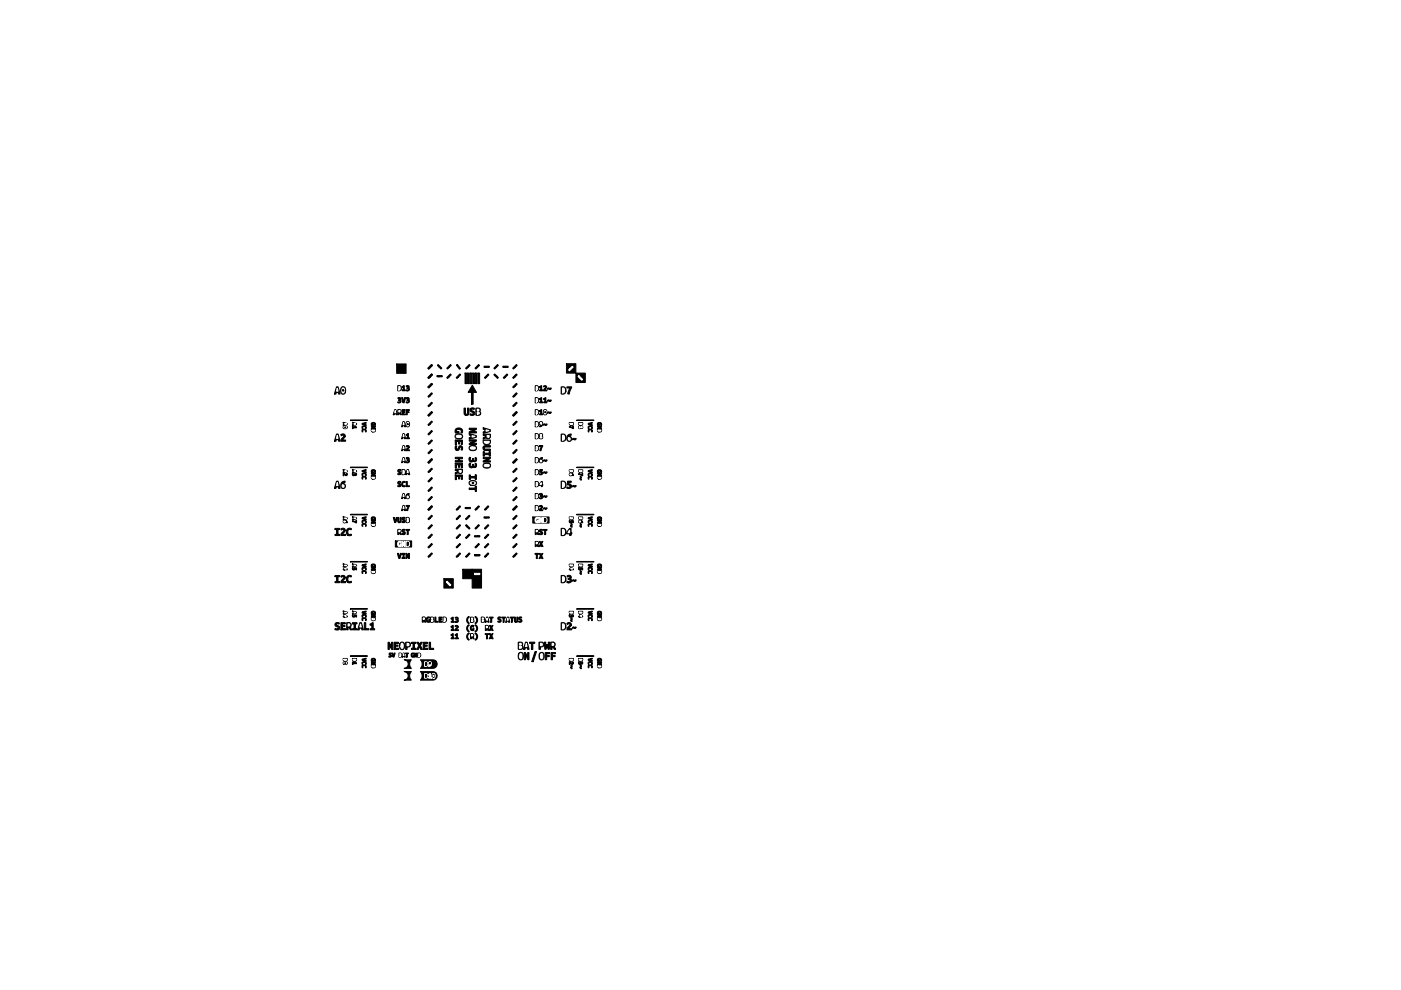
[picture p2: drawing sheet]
<svg xmlns="http://www.w3.org/2000/svg" width="297mm" height="210mm" viewBox="0 0 297 210" stroke-linecap="round" stroke-linejoin="round" font-family="sans-serif">
<g fill="#000" stroke="#000" stroke-width=".21">
<path d="M84.1 77.2h2v2h-2z" fill-rule="evenodd"/>
<path d="M91.2 79.6l.3-.3 .2 .2-.8 .8-.2-.2z" fill-rule="evenodd"/>
<path d="M91.2 77.6l.3-.3 .2 .2-.8 .8-.2-.2z" fill-rule="evenodd"/>
<path d="M91.2 79.6l.3-.3 .2 .2-.8 .8-.2-.2z" fill-rule="evenodd"/>
<path d="M91.2 77.6l.3-.3 .2 .2-.8 .8-.2-.2z" fill-rule="evenodd"/>
<path d="M92.7 77.5l.2-.2 .8 .8-.2 .2z" fill-rule="evenodd"/>
<path d="M92.6 79.6h1.2v.3h-1.2z" fill-rule="evenodd"/>
<path d="M95.2 79.6l.3-.3 .2 .2-.8 .8-.2-.2z" fill-rule="evenodd"/>
<path d="M95.2 77.6l.3-.3 .2 .2-.8 .8-.2-.2z" fill-rule="evenodd"/>
<path d="M96.8 77.4l.2-.2 .6 .9-.2 .2z" fill-rule="evenodd"/>
<path d="M97.5 79.3l.2 .2-.8 .8-.2-.2z" fill-rule="evenodd"/>
<path d="M98.6 79.1h.3v2.2h-.3z" fill-rule="evenodd"/>
<path d="M99.1 79.1h.4v2.2h-.4z" fill-rule="evenodd"/>
<path d="M99.2 77.6l.3-.3 .2 .2-.8 .8-.2-.2z" fill-rule="evenodd"/>
<path d="M99.7 79.1h.3v2.2h-.3z" fill-rule="evenodd"/>
<path d="M100.2 79.1h.4v2.2h-.4z" fill-rule="evenodd"/>
<path d="M100.8 79.1h.3v2.2h-.3z" fill-rule="evenodd"/>
<path d="M101.2 77.6l.3-.3 .2 .2-.8 .8-.2-.2z" fill-rule="evenodd"/>
<path d="M101.3 79.1h.4v2.2h-.4z" fill-rule="evenodd"/>
<path d="M102.6 77.6h1.1v.3h-1.1z" fill-rule="evenodd"/>
<path d="M103.5 79.3l.2 .2-.8 .8-.2-.2z" fill-rule="evenodd"/>
<path d="M105.2 77.6l.3-.3 .2 .2-.8 .8-.2-.2z" fill-rule="evenodd"/>
<path d="M104.7 79.5l.2-.2 .8 .8-.2 .1z" fill-rule="evenodd"/>
<path d="M106.6 77.6h1.1v.3h-1.1z" fill-rule="evenodd"/>
<path d="M107.2 79.6l.3-.3 .2 .2-.8 .8-.2-.2z" fill-rule="evenodd"/>
<path d="M109.5 79.3l.2 .2-.8 .8-.2-.2z" fill-rule="evenodd"/>
<path d="M109.2 77.6l.3-.3 .2 .2-.8 .8-.2-.2z" fill-rule="evenodd"/>
<path d="M120.1 77.1h2v2h-2z" fill-rule="evenodd"/>
<path d="M122.1 79.1h2v2h-2z" fill-rule="evenodd"/>
<path d="M71.3 82h.4l.4 1.6h-.3l-.1-.4h-.4l-.1 .4h-.3z" fill-rule="evenodd"/>
<path d="M71.3 92h.4l.4 1.5h-.3l-.1-.3h-.4l-.1 .3h-.3z" fill-rule="evenodd"/>
<path d="M72.8 89.5l.8 .3v.2l-.8 .2v-.2h.2z" fill-rule="evenodd"/>
<path d="M72.8 99.5l.8 .3v.2l-.8 .2v-.2h.2z" fill-rule="evenodd"/>
<path d="M72.2 92.2l.5-.2 .4 .2v.4l-.5 .7h.7v.2h-1v-.4l.6-.7-.2-.1-.3 .1z" fill-rule="evenodd"/>
<path d="M72.4 82.1a.6 .6 0 0 1 .8 .1 .6 .6 0 0 1 .1 .7 .56 .56 0 0 1-.6 .7 .56 .56 0 0 1-.5-.8z" fill-rule="evenodd"/>
<path d="M74.3 89.1h3.6z" fill-rule="evenodd"/>
<path d="M74.3 99.1h3.6z" fill-rule="evenodd"/>
<path d="M74.7 89.5l.9 .3v.2l-.9 .2v-.2h.2z" fill-rule="evenodd"/>
<path d="M74.7 99.5l.9 .3v.2l-.9 .2v-.2h.2z" fill-rule="evenodd"/>
<path d="M74.7 90.4h.2v.1h.5l-.1-.1 .1-.1 .2 .4h-.7v.2h-.2z" fill-rule="evenodd"/>
<path d="M76.8 90.4h.7l.1 .5-.1-.1v-.3l-.3-.1-.3 .1v.4h-.1z" fill-rule="evenodd"/>
<path d="M76.8 91.1h.7l.1 .5h-.1v-.4h-.3h-.3v.4h-.1z" fill-rule="evenodd"/>
<path d="M76.8 89.8l.8-.2v.1l-.7 .2 .7 .1v.2l-.8-.2z" fill-rule="evenodd"/>
<path d="M76.8 99.8l.8-.2v.1l-.7 .2 .7 .1v.2l-.8-.2z" fill-rule="evenodd"/>
<path d="M78.7 90.3h.9v.1l-.5 .3h.5v.2h-.9v-.2l.6-.2h-.6z" fill-rule="evenodd"/>
<path d="M78.7 91h.9v.4l-.2 .2h-.5l-.2-.2z" fill-rule="evenodd"/>
<path d="M78.8 89.7l.7-.1 .1 .6-.2-.1v-.3l-.3-.1-.2 .3h.3v.2h-.5z" fill-rule="evenodd"/>
<path d="M78.8 99.7l.7-.1 .1 .6-.2-.1v-.3l-.3-.1-.2 .3h.3v.2h-.5z" fill-rule="evenodd"/>
<path d="M83.7 86.8h.2l.3 1.1h-.2l-.1-.2h-.2l-.1 .2h-.2z" fill-rule="evenodd"/>
<path d="M84.3 84.4l.4-.1 .3 .1-.1 .4 .1 .3-.1 .3h-.6l.1-.2h.3l.1-.1-.3-.2 .3-.4h-.4z" fill-rule="evenodd"/>
<path d="M84.3 86.9l.7 .1v.3l-.1 .2 .2 .4h-.2l-.2-.4h-.1v.4h-.3z" fill-rule="evenodd"/>
<path d="M84.3 81.8h.5l.2 .2 .1 .5-.3 .3h-.5z" fill-rule="evenodd"/>
<path d="M85.5 89.4h.2l.3 1.1h-.2l-.1-.3h-.3v.3h-.3z" fill-rule="evenodd"/>
<path d="M85.5 91.9h.2l.3 1.1h-.2l-.1-.2h-.3v.2h-.3z" fill-rule="evenodd"/>
<path d="M85.5 94.5h.2l.3 1.1h-.2l-.1-.3h-.3v.3h-.3z" fill-rule="evenodd"/>
<path d="M85.5 97h.2l.3 1.1h-.2l-.1-.3h-.3v.3h-.3z" fill-rule="evenodd"/>
<path d="M85.1 84.3h.3l.2 .9 .2-.9h.2l-.3 1.1h-.2z" fill-rule="evenodd"/>
<path d="M85.2 82l.5-.2v.9h.2v.2h-.6v-.2h.2v-.6l-.2 .1z" fill-rule="evenodd"/>
<path d="M85.2 86.8h.7v.2h-.4v.3h.3v.2h-.3v.3h.4v.1h-.7z" fill-rule="evenodd"/>
<path d="M86.1 81.8h.4l.2 .1-.1 .4 .2 .3-.2 .2h-.5v-.2l.4 .1 .1-.1-.3-.2 .2-.4h-.3z" fill-rule="evenodd"/>
<path d="M86.1 84.4l.4-.1 .2 .2-.1 .3 .2 .3-.2 .3h-.5v-.2h.4l.1-.1-.3-.2 .2-.4h-.3z" fill-rule="evenodd"/>
<path d="M86.1 97.1l.4-.1 .2 .2-.1 .3 .2 .3-.2 .3h-.5v-.2h.4l.1-.1-.3-.2 .2-.4h-.3z" fill-rule="evenodd"/>
<path d="M86.1 92.2l.5-.3v.9h.2v.2h-.7v-.2h.3v-.6l-.2 .1z" fill-rule="evenodd"/>
<path d="M86.1 86.8h.7v.2h-.5v.3h.4v.2h-.4v.4h-.2z" fill-rule="evenodd"/>
<path d="M86.1 94.6l.3-.2 .3 .2v.3l-.3 .5h.4v.2h-.7l.5-.8-.2-.2-.2 .1z" fill-rule="evenodd"/>
<path d="M86.2 89.5a.48 .48 0 0 1 .6 .1 .48 .48 0 0 1 0 .6 .41 .41 0 0 1-.6 .3 .41 .41 0 0 1-.1-.7z" fill-rule="evenodd"/>
<path d="M91.2 99.6l.3-.4 .2 .2-.8 .8-.2-.2z" fill-rule="evenodd"/>
<path d="M91.2 97.6l.3-.3 .2 .1-.8 .8-.2-.2z" fill-rule="evenodd"/>
<path d="M91.2 97.6l.3-.3 .2 .1-.8 .8-.2-.2z" fill-rule="evenodd"/>
<path d="M91.2 95.6l.3-.3 .2 .1-.8 .8-.2-.2z" fill-rule="evenodd"/>
<path d="M91.2 93.6l.3-.3 .2 .1-.8 .8-.2-.2z" fill-rule="evenodd"/>
<path d="M91.2 91.6l.3-.3 .2 .1-.8 .8-.2-.2z" fill-rule="evenodd"/>
<path d="M91.2 89.6l.3-.3 .2 .2-.8 .7-.2-.1z" fill-rule="evenodd"/>
<path d="M91.2 87.6l.3-.3 .2 .2-.8 .7-.2-.1z" fill-rule="evenodd"/>
<path d="M91.2 87.6l.3-.3 .2 .2-.8 .7-.2-.1z" fill-rule="evenodd"/>
<path d="M91.2 85.6l.3-.3 .2 .2-.8 .7-.2-.1z" fill-rule="evenodd"/>
<path d="M91.2 83.6l.3-.3 .2 .2-.8 .7-.2-.1z" fill-rule="evenodd"/>
<path d="M91.2 81.6l.3-.3 .2 .2-.8 .7-.2-.1z" fill-rule="evenodd"/>
<path d="M91.2 81.6l.3-.3 .2 .2-.8 .7-.2-.1z" fill-rule="evenodd"/>
<path d="M96.6 94.5l.3 .1-.2 .4 .2 .2 .5-.6a.54 .54 0 0 1 .7 .2 .54 .54 0 0 1-.1 .7l-.3-.1 .1-.4-.2-.2-.4 .7a.58 .58 0 0 1-.7-.3 .58 .58 0 0 1 .1-.7z" fill-rule="evenodd"/>
<path d="M96.5 97h1.5v.3h-.6v.4h.6v.3h-1.5v-.3h.7v-.4h-.7z" fill-rule="evenodd"/>
<path d="M96.6 92.2a.8 .8 0 0 1 1-.3 .8 .8 0 0 1 .4 .9 .81 .81 0 0 1-.9 .3 .81 .81 0 0 1-.6-.8z" fill-rule="evenodd"/>
<path d="M96.5 93.3h1.5v.9h-.2v-.6h-.3v.5h-.3v-.5h-.4v.7h-.3z" fill-rule="evenodd"/>
<path d="M96.5 98.2h1.5v1h-.2v-.7h-.3v.6h-.3v-.6h-.4v.7h-.3z" fill-rule="evenodd"/>
<path d="M96.6 91l.6-.3 .6 .2 .3 .4-.1 .5-.3-.1v-.5l-.3-.1a.44 .44 0 0 0-.4 0 .44 .44 0 0 0-.2 .4h.5v.3h-.7l-.1-.5z" fill-rule="evenodd"/>
<path d="M98.4 86.5h.3v1.2l.2 .1 .2-.2v-1.1h.3v1.2l-.2 .3-.5 .1-.2-.2z" fill-rule="evenodd"/>
<path d="M99.5 97h.3v.6a.28 .28 0 0 0 .3 0 .28 .28 0 0 0 .1-.4h.2l.1 .3 .2 .1 .1-.2-.1-.3 .2-.1 .1 .7-.5 .2a.22 .22 0 0 0-.2-.2 .22 .22 0 0 0-.2 .2h-.3l-.3-.2z" fill-rule="evenodd"/>
<path d="M99.5 98.2h.3v.7a.28 .28 0 0 0 .3-.1 .28 .28 0 0 0 .1-.3h.2l.1 .3h.2l.1-.1-.1-.4h.2l.1 .6-.5 .2a.22 .22 0 0 0-.2-.1 .22 .22 0 0 0-.2 .2h-.3l-.3-.3z" fill-rule="evenodd"/>
<path d="M99.5 91.9l1.5 .5v.3l-1.5 .4v-.3l.3-.1v-.4l-.3-.1z" fill-rule="evenodd"/>
<path d="M99.5 90.8h1.5v.2l-.9 .5h.9v.3h-1.5v-.2l1-.5h-1z" fill-rule="evenodd"/>
<path d="M99.5 93.3h1.5v.2l-.9 .5h.9v.3h-1.5v-.3l1-.5h-1z" fill-rule="evenodd"/>
<path d="M100.1 81.7l.9 1.5h-.7v2.5h-.3v-2.5h-.7z" fill-rule="evenodd"/>
<path d="M99.7 86.6l.4-.1 .5 .1-.1 .2-.4-.1-.1 .2 .6 .5a.58 .58 0 0 1-.3 .7 .58 .58 0 0 1-.7-.1l.1-.3 .4 .1 .3-.1-.7-.6z" fill-rule="evenodd"/>
<path d="M99.6 94.6a.84 .84 0 0 1 .9-.2 .84 .84 0 0 1 .5 .8 .84 .84 0 0 1-.9 .4 .84 .84 0 0 1-.6-.8z" fill-rule="evenodd"/>
<path d="M100.9 86.5l.7 .1 .2 .4a.22 .22 0 0 0-.1 .3 .22 .22 0 0 0 .2 .1v.4l-.2 .2h-.8z" fill-rule="evenodd"/>
<path d="M102.5 94.6l.3-.1h1.2v.3h-1.1l-.2 .2 .1 .2h1.2v.3l-1.4-.1-.2-.3z" fill-rule="evenodd"/>
<path d="M102.4 90.7l1.6 .4v.4l-1.6 .4v-.3l.4-.1v-.4l-.4-.1z" fill-rule="evenodd"/>
<path d="M102.4 97h1.6v.2l-1 .5h1v.3h-1.6v-.3l1.1-.5h-1.1z" fill-rule="evenodd"/>
<path d="M102.5 93.3h1.5l-.1 .7-.4 .3-.7-.1-.3-.3z" fill-rule="evenodd"/>
<path d="M102.5 98.3a.84 .84 0 0 1 .9-.2 .84 .84 0 0 1 .6 .8 .84 .84 0 0 1-.9 .4 .84 .84 0 0 1-.7-.8z" fill-rule="evenodd"/>
<path d="M102.4 95.8h.3v.3h1v-.3h.3v.9h-.3v-.3h-1v.3h-.3z" fill-rule="evenodd"/>
<path d="M102.4 92.1h1.6l-.1 .7-.6 .2a.57 .57 0 0 0-.8 .1l-.1-.3 .6-.3v-.1h-.6z" fill-rule="evenodd"/>
<path d="M109.5 99.2l.2 .2-.8 .8-.2-.2z" fill-rule="evenodd"/>
<path d="M109.2 97.6l.3-.3 .2 .1-.8 .8-.2-.2z" fill-rule="evenodd"/>
<path d="M109.2 97.6l.3-.3 .2 .1-.8 .8-.2-.2z" fill-rule="evenodd"/>
<path d="M109.2 95.6l.3-.3 .2 .1-.8 .8-.2-.2z" fill-rule="evenodd"/>
<path d="M109.2 93.6l.3-.3 .2 .1-.8 .8-.2-.2z" fill-rule="evenodd"/>
<path d="M109.2 91.6l.3-.3 .2 .1-.8 .8-.2-.2z" fill-rule="evenodd"/>
<path d="M109.2 89.6l.3-.3 .2 .2-.8 .7-.2-.1z" fill-rule="evenodd"/>
<path d="M109.2 87.6l.3-.3 .2 .2-.8 .7-.2-.1z" fill-rule="evenodd"/>
<path d="M109.2 87.6l.3-.3 .2 .2-.8 .7-.2-.1z" fill-rule="evenodd"/>
<path d="M109.2 85.6l.3-.3 .2 .2-.8 .7-.2-.1z" fill-rule="evenodd"/>
<path d="M109.2 83.6l.3-.3 .2 .2-.8 .7-.2-.1z" fill-rule="evenodd"/>
<path d="M109.5 81.3l.2 .2-.8 .7-.2-.1z" fill-rule="evenodd"/>
<path d="M113.5 81.8h.4l.3 .2v.5l-.3 .4h-.4z" fill-rule="evenodd"/>
<path d="M113.5 84.3h.4l.3 .3v.5l-.3 .3h-.4z" fill-rule="evenodd"/>
<path d="M113.5 86.9h.4l.3 .2v.5l-.3 .3h-.4z" fill-rule="evenodd"/>
<path d="M113.5 89.4h.4l.3 .3v.5l-.3 .3h-.4z" fill-rule="evenodd"/>
<path d="M113.5 92h.4l.3 .2v.5l-.3 .3h-.4z" fill-rule="evenodd"/>
<path d="M113.5 94.5h.4l.3 .2v.5l-.3 .4h-.4z" fill-rule="evenodd"/>
<path d="M113.5 97h.5l.2 .3v.5l-.3 .3h-.4z" fill-rule="evenodd"/>
<path d="M114.4 94.5h.7l-.4 1.1-.2-.1 .3-.8h-.4z" fill-rule="evenodd"/>
<path d="M114.3 82l.6-.2v.9h.2v.2h-.7v-.2h.2v-.6l-.2 .1z" fill-rule="evenodd"/>
<path d="M114.3 84.5l.6-.2v.9h.2v.2h-.7v-.2h.2v-.6l-.2 .1z" fill-rule="evenodd"/>
<path d="M114.3 87.1l.6-.2v.9h.2v.1h-.7v-.1h.2v-.6l-.2 .1z" fill-rule="evenodd"/>
<path d="M114.5 89.5v-.1a.55 .55 0 0 1 .6 .6 .55 .55 0 0 1-.6 .5l-.1-.2 .4-.2-.4-.2z" fill-rule="evenodd"/>
<path d="M114.5 97.2l.5-.2v.2l-.4 .2 .4 .2-.2 .5a.5 .5 0 0 1-.5-.3 .5 .5 0 0 1 .2-.6z" fill-rule="evenodd"/>
<path d="M114.4 92l.4-.1 .2 .2-.1 .4 .2 .3-.2 .2-.5-.1z" fill-rule="evenodd"/>
<path d="M115.2 84.5l.5-.2v.9h.2v.2h-.6v-.2h.2v-.6l-.2 .1z" fill-rule="evenodd"/>
<path d="M115.3 89.9h.7l-.2 .3-.6-.1z" fill-rule="evenodd"/>
<path d="M115.3 97.5h.7l-.2 .3h-.6z" fill-rule="evenodd"/>
<path d="M115.2 81.9l.4-.1 .3 .1v.3l-.4 .5h.5v.2h-.8l.5-.8-.1-.2-.3 .2z" fill-rule="evenodd"/>
<path d="M115.3 86.9a.48 .48 0 0 1 .6 .1 .48 .48 0 0 1 0 .7 .42 .42 0 0 1-.5 .2 .42 .42 0 0 1-.2-.6z" fill-rule="evenodd"/>
<path d="M116.2 82.3h.7l-.2 .3-.6-.1z" fill-rule="evenodd"/>
<path d="M116.2 84.8h.7l-.2 .3h-.6z" fill-rule="evenodd"/>
<path d="M116.2 87.4h.7l-.2 .2h-.6z" fill-rule="evenodd"/>
<path d="M119 82l.7 .1 .2 .3 .1 .7-.4 .4h-.6z" fill-rule="evenodd"/>
<path d="M119 92l.7 .1 .2 .3 .1 .7-.4 .4h-.6z" fill-rule="evenodd"/>
<path d="M120.2 82h1l-.5 1.5-.3-.1 .4-1.1h-.6z" fill-rule="evenodd"/>
<path d="M120.7 90.4l.7 .3v-.4h.2v.6l-.9-.3z" fill-rule="evenodd"/>
<path d="M120.4 92.3l.7-.3v.3l-.4 .1-.2 .2h.4l.2 .2 .1 .4-.2 .3a.61 .61 0 0 1-.8-.2 .61 .61 0 0 1 0-.8z" fill-rule="evenodd"/>
<path d="M120.7 89.6h.9l-.1 .4-.2 .2-.4-.1z" fill-rule="evenodd"/>
<path d="M121.4 93h.8l-.2 .3-.7-.1z" fill-rule="evenodd"/>
<path d="M122.3 99.1h3.6z" fill-rule="evenodd"/>
<path d="M122.3 89.1h3.6z" fill-rule="evenodd"/>
<path d="M122.7 89.6h.8v.4l-.2 .2h-.4l-.2-.2z" fill-rule="evenodd"/>
<path d="M122.7 90.3h.7l.1 .5-.7 .1-.1-.3z" fill-rule="evenodd"/>
<path d="M124.8 90.4h.6l.2 .5-.2-.1v-.3l-.3-.1-.2 .1v.4h-.1z" fill-rule="evenodd"/>
<path d="M124.8 91.1h.6l.2 .5h-.2v-.4h-.3h-.2v.4h-.1z" fill-rule="evenodd"/>
<path d="M124.7 89.8l.9-.2v.1l-.7 .2 .7 .1v.2l-.9-.2z" fill-rule="evenodd"/>
<path d="M124.7 99.8l.9-.2v.1l-.7 .2 .7 .1v.2l-.9-.2z" fill-rule="evenodd"/>
<path d="M126.7 90.3h.8v.1l-.5 .3h.5v.2h-.8v-.2l.5-.2h-.5z" fill-rule="evenodd"/>
<path d="M126.7 91h.8v.4l-.2 .2h-.4l-.2-.2z" fill-rule="evenodd"/>
<path d="M126.7 89.7l.7-.1 .2 .2-.1 .4-.1-.1v-.3l-.2-.1-.4 .2 .3 .1v.2h-.4z" fill-rule="evenodd"/>
<path d="M126.7 99.7h.7l.1 .5h-.1v-.4h-.3l-.3 .2h.3v.2h-.4z" fill-rule="evenodd"/>
<path d="M71.3 102h.4l.4 1.5h-.3l-.1-.3h-.4l-.1 .3h-.3z" fill-rule="evenodd"/>
<path d="M71 112h1v.3h-.3v1h.3v.3h-1v-.3h.4v-1h-.4z" fill-rule="evenodd"/>
<path d="M72.8 109.5l.8 .3v.2l-.8 .2v-.2h.2z" fill-rule="evenodd"/>
<path d="M72.8 119.5l.8 .3v.2l-.8 .2v-.2h.2z" fill-rule="evenodd"/>
<path d="M72.5 102.3l.7-.3v.3l-.4 .1-.2 .2h.3l.3 .2v.4l-.2 .3a.61 .61 0 0 1-.7-.2 .61 .61 0 0 1 0-.8z" fill-rule="evenodd"/>
<path d="M72.3 112.2l.5-.2 .3 .2 .1 .4-.6 .7h.7v.2h-1v-.4l.6-.7-.2-.2-.3 .2z" fill-rule="evenodd"/>
<path d="M72.8 110.4h.6l.2 .4h-.1l-.2-.3-.1 .3h-.3z" fill-rule="evenodd"/>
<path d="M72.8 100.3l.6 .4 .1-.4 .1 .4-.3 .1-.4-.3v.4h-.1z" fill-rule="evenodd"/>
<path d="M73.7 112.2l.4-.2 .4 .1-.1 .2h-.4l-.2 .3a.49 .49 0 0 0 0 .6 .49 .49 0 0 0 .7 0l-.1 .3a.8 .8 0 0 1-.9-.3 .8 .8 0 0 1 .2-1z" fill-rule="evenodd"/>
<path d="M74.3 109.1h3.6z" fill-rule="evenodd"/>
<path d="M74.3 119.1h3.6z" fill-rule="evenodd"/>
<path d="M74.7 100.3h.2l.1 .4 .1-.3 .3 .2 .1-.3 .1 .4-.8 .1z" fill-rule="evenodd"/>
<path d="M74.7 109.5l.9 .3v.2l-.9 .2v-.2h.2z" fill-rule="evenodd"/>
<path d="M74.7 119.5l.9 .3v.2l-.9 .2v-.2h.2z" fill-rule="evenodd"/>
<path d="M74.7 110.4l.8 .3v-.4h.1v.6l-.9-.3z" fill-rule="evenodd"/>
<path d="M76.8 100.4l.7-.1 .1 .6-.1-.1-.1-.3-.2-.1-.3 .1v.4h-.1z" fill-rule="evenodd"/>
<path d="M76.8 101.1h.7l.1 .5h-.1v-.4h-.3h-.3v.4h-.1z" fill-rule="evenodd"/>
<path d="M76.8 110.4l.3-.1h.4l.1 .6-.1-.1v-.3l-.3-.1-.3 .1v.4h-.1z" fill-rule="evenodd"/>
<path d="M76.8 111.1l.3-.1 .4 .1 .1 .5h-.1v-.4h-.3h-.3v.4h-.1z" fill-rule="evenodd"/>
<path d="M76.8 109.8l.8-.3v.2l-.7 .2 .7 .1v.2l-.8-.2z" fill-rule="evenodd"/>
<path d="M76.8 119.8l.8-.2v.1l-.7 .2 .7 .1v.2l-.8-.2z" fill-rule="evenodd"/>
<path d="M78.7 100.3h.9v.1l-.5 .3h.5v.2h-.9v-.2l.6-.2h-.6z" fill-rule="evenodd"/>
<path d="M78.7 110.3h.9v.1l-.5 .3h.5v.2h-.9v-.2l.6-.2h-.6z" fill-rule="evenodd"/>
<path d="M78.7 101h.9v.4l-.3 .2h-.4l-.2-.2z" fill-rule="evenodd"/>
<path d="M78.7 111h.9v.4l-.3 .2h-.4l-.2-.2z" fill-rule="evenodd"/>
<path d="M78.8 109.7h.7l.1 .5-.2-.1v-.3l-.3-.1-.2 .3h.3v.2h-.5z" fill-rule="evenodd"/>
<path d="M78.8 119.7l.7-.1 .1 .6-.2-.1v-.3l-.3-.1-.2 .3h.3v.2h-.5z" fill-rule="evenodd"/>
<path d="M83.4 109.7h.2l.2 .9 .2-.9h.2l-.3 1.1h-.2z" fill-rule="evenodd"/>
<path d="M83.8 114.7h3.5v1.3h-3.5z" fill-rule="evenodd"/>
<path d="M84.3 117.3h.2l.2 .9 .2-.9h.2l-.3 1.1h-.2z" fill-rule="evenodd"/>
<path d="M84.3 109.7h.2v.8l.2 .1 .1-.1v-.8h.3l-.1 .9-.1 .2-.5-.1z" fill-rule="evenodd"/>
<path d="M84.4 99.6h.6l-.1 .2-.2-.1-.2 .1 .5 .4a.44 .44 0 0 1-.2 .4 .44 .44 0 0 1-.5 0l.1-.2h.4l-.4-.4z" fill-rule="evenodd"/>
<path d="M84.4 102.2l.6-.1-.1 .2-.2-.1-.2 .2 .5 .4a.44 .44 0 0 1-.2 .4 .44 .44 0 0 1-.5-.1l.1-.2h.4l-.4-.4z" fill-rule="evenodd"/>
<path d="M84.3 112.3l.7 .1v.3l-.1 .2 .2 .4h-.2l-.2-.4h-.1v.4h-.3z" fill-rule="evenodd"/>
<path d="M85.5 104.6h.2l.3 1.1h-.2l-.1-.2h-.3v.2h-.3z" fill-rule="evenodd"/>
<path d="M85.5 107.2h.2l.3 1.1h-.2l-.1-.3h-.3v.3h-.3z" fill-rule="evenodd"/>
<path d="M85.2 117.3h.7v.2h-.2v.7h.2v.2h-.7v-.2h.3v-.7h-.3z" fill-rule="evenodd"/>
<path d="M85.3 102.2l.6-.1v.2h-.4l-.1 .3a.33 .33 0 0 0 .1 .3 .33 .33 0 0 0 .4 .1v.2a.57 .57 0 0 1-.7-.3 .57 .57 0 0 1 .1-.7z" fill-rule="evenodd"/>
<path d="M85.3 109.8h.6l-.1 .1h-.3l-.1 .1 .5 .4a.44 .44 0 0 1-.2 .4 .44 .44 0 0 1-.5-.1l.1-.1h.3l.1-.1-.5-.3z" fill-rule="evenodd"/>
<path d="M85.3 112.3h.6l-.1 .2-.3-.1-.1 .1 .5 .4a.44 .44 0 0 1-.2 .4 .44 .44 0 0 1-.5 0l.1-.2 .3 .1 .1-.1-.4-.4z" fill-rule="evenodd"/>
<path d="M85.2 99.6h.4l.3 .2v.5l-.2 .3h-.5z" fill-rule="evenodd"/>
<path d="M86.3 99.5h.3l.3 1.1h-.3v-.2h-.3l-.1 .2h-.2z" fill-rule="evenodd"/>
<path d="M86.1 107.2h.7l-.3 1.1-.3-.1 .4-.9h-.5z" fill-rule="evenodd"/>
<path d="M86.1 112.2h.7v.2h-.2v.9h-.3v-.9h-.2z" fill-rule="evenodd"/>
<path d="M86.1 102.1h.3v.9h.4v.2h-.7z" fill-rule="evenodd"/>
<path d="M86.3 115h.2l.1 .3-.2 .4z" fill-rule="evenodd"/>
<path d="M86.1 117.3h.2l.3 .7v-.7h.2v1.1h-.2l-.3-.7v.7h-.2z" fill-rule="evenodd"/>
<path d="M86.2 104.8l.5-.2 .1 .2-.5 .3 .5 .1v.3l-.2 .2a.5 .5 0 0 1-.5-.3 .5 .5 0 0 1 .1-.6z" fill-rule="evenodd"/>
<path d="M86.1 109.7l.7 .2-.2 .3 .2 .3-.1 .3h-.6z" fill-rule="evenodd"/>
<path d="M91.2 117.5l.3-.3 .2 .2-.8 .8-.2-.2z" fill-rule="evenodd"/>
<path d="M91.2 115.5l.3-.3 .2 .2-.8 .8-.2-.2z" fill-rule="evenodd"/>
<path d="M91.2 113.5l.3-.3 .2 .2-.8 .8-.2-.2z" fill-rule="evenodd"/>
<path d="M91.2 111.5l.3-.3 .2 .2-.8 .8-.2-.2z" fill-rule="evenodd"/>
<path d="M91.2 109.5l.3-.3 .2 .2-.8 .8-.2-.2z" fill-rule="evenodd"/>
<path d="M91.2 107.5l.3-.3 .2 .2-.8 .8-.2-.2z" fill-rule="evenodd"/>
<path d="M91.2 107.5l.3-.3 .2 .2-.8 .8-.2-.2z" fill-rule="evenodd"/>
<path d="M91.2 105.5l.3-.3 .2 .2-.8 .8-.2-.2z" fill-rule="evenodd"/>
<path d="M91.2 103.5l.3-.3 .2 .2-.8 .8-.2-.2z" fill-rule="evenodd"/>
<path d="M91.2 101.5l.3-.3 .2 .2-.8 .8-.2-.2z" fill-rule="evenodd"/>
<path d="M97.5 117.2l.2 .2-.8 .8-.2-.2z" fill-rule="evenodd"/>
<path d="M97.5 115.2l.2 .2-.8 .8-.2-.2z" fill-rule="evenodd"/>
<path d="M97.2 113.5l.3-.3 .2 .2-.8 .8-.2-.2z" fill-rule="evenodd"/>
<path d="M97.2 111.5l.3-.3 .2 .2-.8 .8-.2-.2z" fill-rule="evenodd"/>
<path d="M97.2 109.5l.3-.3 .2 .2-.8 .8-.2-.2z" fill-rule="evenodd"/>
<path d="M97.5 107.2l.2 .2-.8 .8-.2-.2z" fill-rule="evenodd"/>
<path d="M96.5 100.7h1.5v.9h-.2v-.6h-.3v.6h-.3v-.6h-.4v.7h-.3z" fill-rule="evenodd"/>
<path d="M96.5 99.5h1.5v.7l-.6 .2a.57 .57 0 0 0-.8 .1l-.1-.3 .6-.3v-.1h-.6z" fill-rule="evenodd"/>
<path d="M98.7 111.4l.2-.2 .8 .8-.2 .2z" fill-rule="evenodd"/>
<path d="M98.6 107.6h1.1v.2h-1.1z" fill-rule="evenodd"/>
<path d="M99.5 117.2l.2 .2-.8 .8-.2-.2z" fill-rule="evenodd"/>
<path d="M99.2 113.5l.3-.3 .2 .2-.8 .8-.2-.2z" fill-rule="evenodd"/>
<path d="M99.2 109.5l.3-.3 .2 .2-.8 .8-.2-.2z" fill-rule="evenodd"/>
<path d="M99.5 103.5h1.3v-.4h.2v1.1h-.2v-.4h-1.3z" fill-rule="evenodd"/>
<path d="M99.6 102.1a.85 .85 0 0 1 .9-.2 .85 .85 0 0 1 .5 .7 .89 .89 0 0 1-.8 .3 .89 .89 0 0 1-.8-.6z" fill-rule="evenodd"/>
<path d="M99.5 100.7h.2v.3h1.1v-.3h.2v1h-.2v-.4h-1.1v.4h-.2z" fill-rule="evenodd"/>
<path d="M100.6 117.6h1.1v.2h-1.1z" fill-rule="evenodd"/>
<path d="M101.5 115.2l.2 .2-.8 .8-.2-.2z" fill-rule="evenodd"/>
<path d="M101.2 111.5l.3-.3 .2 .2-.8 .8-.2-.2z" fill-rule="evenodd"/>
<path d="M101.2 107.5l.3-.3 .2 .2-.8 .8-.2-.2z" fill-rule="evenodd"/>
<path d="M100.6 113.6h1.1v.2h-1.1z" fill-rule="evenodd"/>
<path d="M100.6 117.6h1.1v.2h-1.1z" fill-rule="evenodd"/>
<path d="M102.6 109.6h1.1v.2h-1.1z" fill-rule="evenodd"/>
<path d="M103.5 117.2l.2 .2-.8 .8-.2-.2z" fill-rule="evenodd"/>
<path d="M103.5 115.2l.2 .2-.8 .8-.2-.2z" fill-rule="evenodd"/>
<path d="M103.2 113.5l.3-.3 .2 .2-.8 .8-.2-.2z" fill-rule="evenodd"/>
<path d="M103.2 111.5l.3-.3 .2 .2-.8 .8-.2-.2z" fill-rule="evenodd"/>
<path d="M103.2 107.5l.3-.3 .2 .2-.8 .8-.2-.2z" fill-rule="evenodd"/>
<path d="M109.2 117.5l.3-.3 .2 .2-.8 .8-.2-.2z" fill-rule="evenodd"/>
<path d="M109.2 115.5l.3-.3 .2 .2-.8 .8-.2-.2z" fill-rule="evenodd"/>
<path d="M109.2 113.5l.3-.3 .2 .2-.8 .8-.2-.2z" fill-rule="evenodd"/>
<path d="M109.2 111.5l.3-.3 .2 .2-.8 .8-.2-.2z" fill-rule="evenodd"/>
<path d="M109.2 109.5l.3-.3 .2 .2-.8 .8-.2-.2z" fill-rule="evenodd"/>
<path d="M109.2 107.5l.3-.3 .2 .2-.8 .8-.2-.2z" fill-rule="evenodd"/>
<path d="M109.2 107.5l.3-.3 .2 .2-.8 .8-.2-.2z" fill-rule="evenodd"/>
<path d="M109.2 105.5l.3-.3 .2 .2-.8 .8-.2-.2z" fill-rule="evenodd"/>
<path d="M109.2 103.5l.3-.3 .2 .2-.8 .8-.2-.2z" fill-rule="evenodd"/>
<path d="M109.5 101.2l.2 .2-.8 .8-.2-.2z" fill-rule="evenodd"/>
<path d="M113 109.6h3.4v1.3h-3.4z" fill-rule="evenodd"/>
<path d="M113.4 117.3h.8v.2h-.3v.9h-.2v-.9h-.3z" fill-rule="evenodd"/>
<path d="M113.5 112.3l.6 .1 .1 .3-.2 .2 .2 .4h-.2l-.2-.4h-.1v.4h-.2z" fill-rule="evenodd"/>
<path d="M113.5 114.8l.6 .1 .1 .3-.2 .2 .2 .5h-.2l-.2-.4h-.1v.4h-.2z" fill-rule="evenodd"/>
<path d="M113.5 99.6h.4l.3 .2v.5l-.3 .3h-.4z" fill-rule="evenodd"/>
<path d="M113.5 102.1h.4l.3 .3v.5l-.3 .3h-.4z" fill-rule="evenodd"/>
<path d="M113.5 104.7h.4l.3 .2v.5l-.3 .3h-.4z" fill-rule="evenodd"/>
<path d="M113.5 107.2h.4l.3 .2v.5l-.3 .4h-.4z" fill-rule="evenodd"/>
<path d="M114.4 104.7l.3-.1 .3 .2-.1 .3 .2 .4-.2 .2h-.6l.1-.2 .3 .1 .1-.2-.3-.2 .3-.3h-.4z" fill-rule="evenodd"/>
<path d="M114.4 112.3h.6v.2l-.3-.1-.1 .1 .5 .4a.44 .44 0 0 1-.3 .5 .44 .44 0 0 1-.5-.1l.1-.2 .3 .1 .2-.1-.5-.4z" fill-rule="evenodd"/>
<path d="M114.5 99.6h.5v.1h-.4v.3a.38 .38 0 0 1 .4 .5 .38 .38 0 0 1-.6 .1v-.2h.4l-.1-.2a.25 .25 0 0 1-.3-.1 .25 .25 0 0 1 0-.4z" fill-rule="evenodd"/>
<path d="M114.3 114.8h.2l.2 .3 .2-.3h.2l-.3 .5 .3 .6-.3-.1a.18 .18 0 0 0 0-.3 .18 .18 0 0 0-.2 0 .18 .18 0 0 0 0 .3l-.3 .1 .3-.6z" fill-rule="evenodd"/>
<path d="M114.3 117.3h.2l.2 .4 .2-.4h.2l-.3 .6 .3 .5-.3-.1a.18 .18 0 0 0 0-.2 .18 .18 0 0 0-.2 0 .18 .18 0 0 0 0 .2l-.3 .1 .3-.5z" fill-rule="evenodd"/>
<path d="M114.8 102.1h.2v.7h.1l-.1 .4h-.2v-.3h-.5z" fill-rule="evenodd"/>
<path d="M114.3 107.3l.4-.1 .2 .1 .1 .3-.4 .5h.5v.2h-.7l.4-.8-.1-.1-.3 .1z" fill-rule="evenodd"/>
<path d="M115.2 112.3h.8v.1h-.3v.9h-.2v-.9h-.3z" fill-rule="evenodd"/>
<path d="M115.5 109.9l.3 .3-.1 .3-.2 .1z" fill-rule="evenodd"/>
<path d="M115.3 100.1h.7l-.2 .2h-.6z" fill-rule="evenodd"/>
<path d="M115.3 105.2h.7l-.2 .2h-.6z" fill-rule="evenodd"/>
<path d="M115.3 107.7h.7l-.2 .3-.6-.1z" fill-rule="evenodd"/>
<path d="M119 102h.6l.3 .3 .1 .7-.3 .5h-.7z" fill-rule="evenodd"/>
<path d="M119 112h.6l.3 .3 .1 .7-.3 .5h-.7z" fill-rule="evenodd"/>
<path d="M120.3 102h.8v.3h-.5v.3a.53 .53 0 0 1 .5 .6 .53 .53 0 0 1-.8 .3h-.1v-.3h.6l-.1-.3a.36 .36 0 0 1-.4-.2 .36 .36 0 0 1 0-.4z" fill-rule="evenodd"/>
<path d="M120.7 109.6h.9v.4l-.3 .2h-.4l-.2-.2z" fill-rule="evenodd"/>
<path d="M120.7 99.6h.9l-.1 .4-.2 .2-.4-.1z" fill-rule="evenodd"/>
<path d="M120.7 110.3h.2v.4l.2-.1a.27 .27 0 0 1 .2-.3 .27 .27 0 0 1 .3 .1v.4h-.2v-.3h-.1l-.2 .3-.2 .1-.2-.2z" fill-rule="evenodd"/>
<path d="M121.1 111l.2 .2v.6l-.3-.2z" fill-rule="evenodd"/>
<path d="M120.8 112h.3v.9h.1l-.1 .6h-.3v-.3h-.7l.1-.4z" fill-rule="evenodd"/>
<path d="M120.8 100.4h.5l.3 .4-.2 .1-.2-.4v.3h-.4z" fill-rule="evenodd"/>
<path d="M121.4 103h.8l-.3 .2h-.6z" fill-rule="evenodd"/>
<path d="M122.3 119.1h3.6z" fill-rule="evenodd"/>
<path d="M122.3 109.1h3.6z" fill-rule="evenodd"/>
<path d="M122.7 100.4l.7 .3v-.4h.1v.6l-.8-.3z" fill-rule="evenodd"/>
<path d="M122.7 109.6h.8v.4l-.2 .2h-.4l-.2-.2z" fill-rule="evenodd"/>
<path d="M122.7 99.6h.8v.4l-.2 .2h-.4l-.2-.2z" fill-rule="evenodd"/>
<path d="M123 101l.3 .2-.1 .6-.2-.2z" fill-rule="evenodd"/>
<path d="M123 111l.3 .2-.1 .6-.2-.2z" fill-rule="evenodd"/>
<path d="M122.7 110.4h.6l.3 .4h-.2l-.2-.3-.1 .3-.3 .1-.1-.2z" fill-rule="evenodd"/>
<path d="M124.8 100.4h.6l.2 .5h-.2v-.4h-.3h-.2v.4h-.1z" fill-rule="evenodd"/>
<path d="M124.8 101.1h.6l.2 .5h-.2v-.4h-.3h-.2v.4h-.1z" fill-rule="evenodd"/>
<path d="M124.8 110.4l.6-.1 .2 .3v.3l-.2-.1v-.3l-.3-.1-.2 .1v.4h-.1z" fill-rule="evenodd"/>
<path d="M124.8 111.1l.3-.1 .3 .1 .2 .5h-.2v-.4h-.3h-.2v.4h-.1z" fill-rule="evenodd"/>
<path d="M124.7 109.8l.9-.2v.1l-.7 .2 .7 .1v.2l-.9-.2z" fill-rule="evenodd"/>
<path d="M124.7 119.8l.9-.2v.1l-.7 .2 .7 .1v.2l-.9-.2z" fill-rule="evenodd"/>
<path d="M126.7 100.3h.8v.1l-.5 .3h.5v.2h-.8v-.2l.5-.2h-.5z" fill-rule="evenodd"/>
<path d="M126.7 110.3h.8v.1l-.5 .3h.5v.2h-.8v-.2l.5-.2h-.5z" fill-rule="evenodd"/>
<path d="M126.7 101h.8v.4l-.2 .2h-.5z" fill-rule="evenodd"/>
<path d="M126.7 111h.8v.4l-.2 .2h-.4l-.2-.2z" fill-rule="evenodd"/>
<path d="M126.7 109.7l.7-.1 .1 .6-.1-.1v-.3l-.3-.1-.3 .3h.3v.2h-.4z" fill-rule="evenodd"/>
<path d="M126.7 119.7l.7-.1 .1 .6-.1-.1v-.3l-.3-.1-.3 .3h.3v.2h-.4z" fill-rule="evenodd"/>
<path d="M71 122h1v.3h-.3v1h.3v.2h-1v-.2h.4v-1h-.4z" fill-rule="evenodd"/>
<path d="M71.1 132.2l.4-.2 .5 .1-.1 .2-.4-.1-.2 .2 .7 .5a.58 .58 0 0 1-.3 .7 .58 .58 0 0 1-.7-.1l.1-.3 .4 .1 .2-.2-.6-.5z" fill-rule="evenodd"/>
<path d="M72.3 132h.9v.3h-.6v.3h.5v.3h-.5v.4h.7v.2h-1z" fill-rule="evenodd"/>
<path d="M72.8 129.5l.8 .3v.2l-.8 .2v-.2h.2z" fill-rule="evenodd"/>
<path d="M73 120.3l.5 .2 .1 .3h-.8v-.2h.2z" fill-rule="evenodd"/>
<path d="M73 130.3l.5 .2 .1 .3h-.8v-.2h.2z" fill-rule="evenodd"/>
<path d="M72.3 122.2l.5-.2 .3 .2 .1 .4-.6 .7h.7v.2h-1v-.4l.6-.7-.2-.1-.3 .1z" fill-rule="evenodd"/>
<path d="M73.7 122.2l.3-.2 .5 .1-.1 .2h-.4l-.2 .3a.49 .49 0 0 0 0 .6 .49 .49 0 0 0 .7 0l-.1 .3a.79 .79 0 0 1-.9-.3 .79 .79 0 0 1 .2-1z" fill-rule="evenodd"/>
<path d="M73.5 132l.8 .1 .1 .6a.57 .57 0 0 0 .1 .8h-.2l-.3-.5h-.2v.5h-.3z" fill-rule="evenodd"/>
<path d="M74.3 129.1h3.6z" fill-rule="evenodd"/>
<path d="M74.3 139l3.6 .1-3.6 .1z" fill-rule="evenodd"/>
<path d="M74.7 129.5l.9 .3v.2l-.9 .2v-.2h.2z" fill-rule="evenodd"/>
<path d="M74.7 132h1v.3h-.3v1h.3v.2h-1v-.2h.4v-1h-.4z" fill-rule="evenodd"/>
<path d="M74.7 120.3h.2v.4l.2-.1a.27 .27 0 0 1 .2-.3 .27 .27 0 0 1 .3 .1v.4h-.1v-.3h-.2l-.1 .3-.2 .1-.3-.2z" fill-rule="evenodd"/>
<path d="M74.7 130.3h.2v.4l.2-.1a.27 .27 0 0 1 .2-.3 .27 .27 0 0 1 .3 .1v.4h-.1v-.3h-.2l-.1 .3-.2 .1-.3-.3z" fill-rule="evenodd"/>
<path d="M76.3 132h.3l.4 1.5h-.3l-.1-.3h-.4v.3h-.3z" fill-rule="evenodd"/>
<path d="M76.8 120.4l.7-.1 .1 .5h-.1l-.1-.3-.2-.1-.3 .1v.4h-.1z" fill-rule="evenodd"/>
<path d="M76.8 121.1l.7-.1 .1 .6h-.1v-.4h-.3h-.3v.4h-.1z" fill-rule="evenodd"/>
<path d="M76.8 130.4l.7-.1 .2 .3-.1 .3-.1-.1v-.3l-.3-.1-.2 .1-.1 .4h-.1z" fill-rule="evenodd"/>
<path d="M76.8 131.1l.7-.1 .1 .6h-.1v-.4h-.3h-.3v.4h-.1z" fill-rule="evenodd"/>
<path d="M76.8 129.8l.8-.2v.1l-.7 .2 .7 .1v.2l-.8-.2z" fill-rule="evenodd"/>
<path d="M76.8 139.8l.8-.2v.1l-.7 .2 .7 .1v.2l-.8-.2z" fill-rule="evenodd"/>
<path d="M77.2 132h.3v1.3h.7v.2h-1z" fill-rule="evenodd"/>
<path d="M78.4 132.3l.7-.3v1.3h.3v.2h-.9v-.2h.3v-.9l-.3 .2z" fill-rule="evenodd"/>
<path d="M78.7 120.3h.9v.1l-.5 .3h.5v.2h-.9v-.2l.6-.2h-.6z" fill-rule="evenodd"/>
<path d="M78.7 130.3h.9v.1l-.5 .3h.5v.2h-.9v-.2l.6-.2h-.6z" fill-rule="evenodd"/>
<path d="M78.7 121h.9v.4l-.3 .2h-.4l-.2-.2z" fill-rule="evenodd"/>
<path d="M78.7 131h.9v.4l-.3 .2h-.4l-.2-.2z" fill-rule="evenodd"/>
<path d="M78.8 129.7l.7-.1 .1 .6-.2-.1v-.3l-.3-.1-.2 .3h.3v.2h-.5z" fill-rule="evenodd"/>
<path d="M78.8 139.7l.7-.1 .1 .6-.2-.1v-.3l-.3-.1-.2 .3h.3v.2h-.5z" fill-rule="evenodd"/>
<path d="M82.5 138.5h.5v.1h-.3v.2l.2 .1 .1 .2-.2 .2h-.4l.1-.1 .3-.1-.1-.2a.27 .27 0 0 1-.2-.2 .27 .27 0 0 1 0-.2z" fill-rule="evenodd"/>
<path d="M82.3 136.2h.2l.5 .9v-.9h.3v1.5h-.3l-.5-1v1h-.2z" fill-rule="evenodd"/>
<path d="M83.1 138.5h.2l.1 .7 .2-.7h.2l-.3 .8h-.2z" fill-rule="evenodd"/>
<path d="M83.6 136.2h.9v.2h-.6v.4h.5v.2h-.5v.4h.6v.3h-.9z" fill-rule="evenodd"/>
<path d="M84.9 136.3a.61 .61 0 0 1 .8 0 .61 .61 0 0 1 .1 .8 .58 .58 0 0 1-.6 .6 .58 .58 0 0 1-.5-.8z" fill-rule="evenodd"/>
<path d="M84.6 138.5h.4l.2 .2v.4l-.2 .2h-.4z" fill-rule="evenodd"/>
<path d="M85.5 138.5h.2l.2 .8h-.2v-.2l-.5 .2z" fill-rule="evenodd"/>
<path d="M86 138.5h.6v.1h-.2v.7h-.2v-.7h-.2z" fill-rule="evenodd"/>
<path d="M86 136.2h.3a.55 .55 0 0 1 .7 .5 .55 .55 0 0 1-.7 .5v.5h-.3z" fill-rule="evenodd"/>
<path d="M87.2 136.2h1v.2h-.3v1h.3v.3h-1v-.3h.4v-1h-.4z" fill-rule="evenodd"/>
<path d="M87.3 138.5h.5l-.1 .1h-.3l-.1 .2 .2 .4 .1-.3h.2v.4l-.6-.1z" fill-rule="evenodd"/>
<path d="M87.9 138.5h.1l.3 .5v-.5h.2v.8h-.2l-.3-.5v.5h-.1z" fill-rule="evenodd"/>
<path d="M88.4 136.2h.3l.3 .5 .2-.5h.3l-.4 .7 .4 .8h-.3l-.2-.6-.3 .6h-.3l.4-.8z" fill-rule="evenodd"/>
<path d="M88.6 138.5h.4l.2 .2v.3l-.2 .3h-.4z" fill-rule="evenodd"/>
<path d="M89.5 130.8l.7 .2v.3l-.1 .2 .2 .4h-.2l-.2-.4h-.2v.4h-.2z" fill-rule="evenodd"/>
<path d="M89.7 136.2h1v.2h-.7v.4h.6v.2h-.6v.4h.7v.3h-1z" fill-rule="evenodd"/>
<path d="M90.5 130.9h.6v.2l-.4-.1-.1 .3 .2 .5 .1-.1v-.3h.2v.5h-.4l-.2-.1-.1-.5z" fill-rule="evenodd"/>
<path d="M91 136.2h.3v1.2h.6v.3h-.9z" fill-rule="evenodd"/>
<path d="M91.3 130.9l.4-.1 .2 .2-.1 .3 .2 .4-.1 .2h-.6z" fill-rule="evenodd"/>
<path d="M92.2 130.8h.2v.9h.5v.2h-.7z" fill-rule="evenodd"/>
<path d="M93.1 130.8h.6v.2h-.4v.3h.4v.1h-.4v.3h.5v.2h-.7z" fill-rule="evenodd"/>
<path d="M94.1 122.7h2v2h-2z" fill-rule="evenodd"/>
<path d="M93.9 130.8h.5l.2 .3 .1 .5-.3 .3h-.5z" fill-rule="evenodd"/>
<path d="M95.6 134.6l.5-.3v1h.2v.1h-.7v-.1h.3v-.6l-.2 .1z" fill-rule="evenodd"/>
<path d="M95.6 132.8l.5-.2v.9h.2v.2h-.7v-.2h.3v-.6l-.2 .1z" fill-rule="evenodd"/>
<path d="M95.6 131.1l.5-.2v.9h.2v.1h-.7v-.1h.3v-.6l-.2 .1z" fill-rule="evenodd"/>
<path d="M96.5 130.9l.3-.1 .3 .2-.1 .4 .2 .3-.2 .2h-.5v-.2l.3 .1 .2-.2-.3-.1 .2-.4h-.3z" fill-rule="evenodd"/>
<path d="M96.5 134.6l.5-.3v1h.2v.1h-.7v-.1h.3v-.6l-.3 .1z" fill-rule="evenodd"/>
<path d="M96.5 132.7l.3-.1 .3 .1v.3l-.4 .5h.5v.2h-.7l.4-.8-.1-.1-.2 .1z" fill-rule="evenodd"/>
<path d="M98.1 120.7h2v2h-2z" fill-rule="evenodd"/>
<path d="M99.1 134.4l.3-.2 .1 .1a.75 .75 0 0 0 0 1.3l-.1 .1a.88 .88 0 0 1-.3-1.3z" fill-rule="evenodd"/>
<path d="M99.1 132.6l.3-.2 .1 .2a.75 .75 0 0 0 0 1.3l-.1 .1a.89 .89 0 0 1-.3-1.4z" fill-rule="evenodd"/>
<path d="M99.1 130.9l.3-.2 .1 .1a.75 .75 0 0 0 0 1.3l-.1 .1a.88 .88 0 0 1-.3-1.3z" fill-rule="evenodd"/>
<path d="M100.1 120.7h2v2h-2z" fill-rule="evenodd"/>
<path d="M100.1 122.7h2v2h-2z" fill-rule="evenodd"/>
<path d="M99.9 132.7h.6l-.1 .1h-.4l-.1 .3 .2 .4h.2v-.4h.2v.6h-.4l-.3-.1-.1-.5z" fill-rule="evenodd"/>
<path d="M99.8 134.4l.6 .1v.3l-.1 .2 .2 .4h-.2l-.2-.4h-.1v.4h-.2z" fill-rule="evenodd"/>
<path d="M99.7 130.9l.7 .1-.1 .4 .2 .3-.2 .2h-.6z" fill-rule="evenodd"/>
<path d="M100.8 134.2a.88 .88 0 0 1 0 1.5l-.1-.1a.75 .75 0 0 0 0-1.3z" fill-rule="evenodd"/>
<path d="M100.8 132.4a.88 .88 0 0 1 0 1.6l-.1-.1a.75 .75 0 0 0 0-1.3z" fill-rule="evenodd"/>
<path d="M100.8 130.7a.88 .88 0 0 1 0 1.5l-.1-.1a.75 .75 0 0 0 0-1.3z" fill-rule="evenodd"/>
<path d="M102 130.9l.7 .1-.1 .3 .2 .3-.2 .3h-.6z" fill-rule="evenodd"/>
<path d="M103.2 130.8h.2l.3 1.1h-.2l-.1-.2h-.3v.2h-.3z" fill-rule="evenodd"/>
<path d="M102.9 134.4h.7v.1h-.2v.9h-.3v-.9h-.2z" fill-rule="evenodd"/>
<path d="M102.9 132.6l.6 .1 .1 .3-.2 .2 .3 .5h-.3l-.2-.4h-.1v.4h-.2z" fill-rule="evenodd"/>
<path d="M103.8 130.8h.8v.2h-.3v.9h-.3v-.9h-.2z" fill-rule="evenodd"/>
<path d="M103.7 134.3h.3l.1 .4 .2-.4h.2l-.2 .6 .3 .5-.3-.1a.18 .18 0 0 0 0-.2 .18 .18 0 0 0-.3 0 .18 .18 0 0 0 0 .2l-.3 .1 .3-.5z" fill-rule="evenodd"/>
<path d="M103.7 132.6h.3l.1 .4 .2-.4h.2l-.2 .5 .3 .6-.3-.1a.18 .18 0 0 0 0-.3 .18 .18 0 0 0-.3 0 .18 .18 0 0 0 0 .3l-.3 .1 .3-.6z" fill-rule="evenodd"/>
<path d="M105.6 130.9h.6v.1h-.3l-.1 .1 .5 .4a.44 .44 0 0 1-.3 .4 .44 .44 0 0 1-.5 0l.1-.2 .3 .1 .1-.2-.4-.3z" fill-rule="evenodd"/>
<path d="M106.4 130.8h.8v.2h-.3v.9h-.2v-.9h-.3z" fill-rule="evenodd"/>
<path d="M107.5 130.8h.3l.3 1.1h-.2l-.1-.2h-.3v.2h-.3z" fill-rule="evenodd"/>
<path d="M108.1 130.8h.8v.2h-.2v.9h-.3v-.9h-.3z" fill-rule="evenodd"/>
<path d="M109.1 130.8h.2l.1 1 .2-.1v-.9h.2v.9l-.2 .2-.5-.1z" fill-rule="evenodd"/>
<path d="M110.1 138.5a.62 .62 0 0 1 .7 0 .62 .62 0 0 1 .2 .7 .58 .58 0 0 1-.7 .7 .58 .58 0 0 1-.4-.8z" fill-rule="evenodd"/>
<path d="M110 130.9h.6v.1h-.3l-.1 .1 .5 .4a.44 .44 0 0 1-.3 .4 .44 .44 0 0 1-.5 0l.1-.2 .3 .1 .2-.2-.5-.3z" fill-rule="evenodd"/>
<path d="M109.9 136.2h.7l.2 .4a.23 .23 0 0 0-.1 .3 .23 .23 0 0 0 .2 .2v.3l-.2 .2-.8 .1z" fill-rule="evenodd"/>
<path d="M111.4 136.2h.4l.4 1.5h-.3l-.1-.4h-.4l-.1 .4h-.3z" fill-rule="evenodd"/>
<path d="M111.1 138.4h.3l.5 .9v-.9h.3v1.5h-.3l-.5-1v1h-.3z" fill-rule="evenodd"/>
<path d="M112.3 136.2h1.1v.2h-.4v1.3h-.3v-1.3h-.4z" fill-rule="evenodd"/>
<path d="M114.5 138.5a.62 .62 0 0 1 .8 0 .62 .62 0 0 1 .1 .7 .58 .58 0 0 1-.7 .7 .58 .58 0 0 1-.4-.8z" fill-rule="evenodd"/>
<path d="M114.3 136.2l.3-.1a.55 .55 0 0 1 .7 .6 .55 .55 0 0 1-.7 .5v.5h-.3z" fill-rule="evenodd"/>
<path d="M115.6 138.4h.9v.2h-.6v.4h.6v.2h-.6v.7h-.3z" fill-rule="evenodd"/>
<path d="M115.4 136.1h.3v1.2l.2-.6h.2l.2 .6-.1-1.2h.3v1.6h-.3l-.2-.7-.2 .7h-.3z" fill-rule="evenodd"/>
<path d="M116.8 138.4h1v.2h-.7v.4h.6v.2h-.6v.7h-.3z" fill-rule="evenodd"/>
<path d="M116.7 136.2h.8l.2 .6a.57 .57 0 0 0 .1 .8l-.3 .1-.3-.6h-.2v.6h-.3z" fill-rule="evenodd"/>
<path d="M119 122h.6l.3 .3 .1 .7-.3 .5h-.7z" fill-rule="evenodd"/>
<path d="M119 132h.6l.3 .3 .1 .7-.3 .5h-.7z" fill-rule="evenodd"/>
<path d="M120.2 122.1l.7-.1 .2 .5a.22 .22 0 0 0-.1 .2 .22 .22 0 0 0 .2 .2v.4l-.3 .2h-.7v-.3h.7a.27 .27 0 0 0-.1-.3 .27 .27 0 0 0-.4 0v-.3h.3l.1-.2-.1-.2-.4 .1z" fill-rule="evenodd"/>
<path d="M120.7 130.3h.2v.4l.2-.3 .3 .2 .1-.3 .1 .4-.8 .1z" fill-rule="evenodd"/>
<path d="M120.9 120.3l.5 .2 .2 .3h-.9v-.2h.2z" fill-rule="evenodd"/>
<path d="M120.7 119.6h.9v.4l-.3 .2h-.4l-.2-.2z" fill-rule="evenodd"/>
<path d="M120.7 129.6h.9v.4l-.3 .2h-.4l-.2-.2z" fill-rule="evenodd"/>
<path d="M121.1 131l.2 .2v.6l-.3-.2z" fill-rule="evenodd"/>
<path d="M120.2 132.2l.5-.2 .4 .2v.4l-.5 .7h.6v.2h-1l.1-.4 .5-.7-.1-.1-.4 .1z" fill-rule="evenodd"/>
<path d="M121.4 123h.8l-.3 .2h-.6z" fill-rule="evenodd"/>
<path d="M121.4 133h.8l-.2 .2h-.7z" fill-rule="evenodd"/>
<path d="M122.3 139l3.6 .1-3.6 .1z" fill-rule="evenodd"/>
<path d="M122.3 129.1h3.6z" fill-rule="evenodd"/>
<path d="M122.9 130.3l.5 .2 .1 .3h-.8v-.2h.2z" fill-rule="evenodd"/>
<path d="M122.7 119.6h.8v.4l-.2 .2-.5-.1z" fill-rule="evenodd"/>
<path d="M122.7 129.6h.8v.4l-.2 .2h-.4l-.2-.2z" fill-rule="evenodd"/>
<path d="M122.7 120.3h.1v.4l.3-.1a.27 .27 0 0 1 .1-.3 .27 .27 0 0 1 .3 .1v.4h-.1v-.3h-.2l-.1 .3-.2 .1-.2-.2z" fill-rule="evenodd"/>
<path d="M123 121l.3 .2-.1 .6-.2-.2z" fill-rule="evenodd"/>
<path d="M124.8 120.4l.6-.1 .2 .5h-.2v-.3l-.3-.1-.2 .1v.4h-.1z" fill-rule="evenodd"/>
<path d="M124.8 121.1l.6-.1 .2 .6h-.2v-.4h-.3h-.2v.4h-.1z" fill-rule="evenodd"/>
<path d="M124.8 130.4l.6-.1 .2 .3-.1 .3-.1-.1v-.3l-.2-.1-.3 .1v.4h-.1z" fill-rule="evenodd"/>
<path d="M124.8 131.1h.6l.2 .5h-.2v-.4h-.3h-.2v.4h-.1z" fill-rule="evenodd"/>
<path d="M124.7 129.8l.9-.2v.1l-.7 .2 .7 .1v.2l-.9-.2z" fill-rule="evenodd"/>
<path d="M124.7 139.8l.9-.2v.1l-.7 .2 .7 .1v.2l-.9-.2z" fill-rule="evenodd"/>
<path d="M126.7 120.3h.8v.1l-.5 .3h.5v.2h-.8v-.2l.5-.2h-.5z" fill-rule="evenodd"/>
<path d="M126.7 130.3h.8v.1l-.5 .3h.5v.2h-.8v-.2l.5-.2h-.5z" fill-rule="evenodd"/>
<path d="M126.7 121h.8v.4l-.2 .2h-.4l-.2-.2z" fill-rule="evenodd"/>
<path d="M126.7 131h.8v.4l-.2 .2h-.4l-.2-.2z" fill-rule="evenodd"/>
<path d="M126.7 129.7l.7-.1 .1 .6-.1-.1v-.3l-.3-.1-.3 .3h.3v.2h-.4z" fill-rule="evenodd"/>
<path d="M126.7 139.7l.7-.1 .1 .6-.1-.1v-.3l-.3-.1-.3 .3h.3v.2h-.4z" fill-rule="evenodd"/>
<path d="M72.8 139.6h.8v.4l-.3 .2h-.3l-.2-.2z" fill-rule="evenodd"/>
<path d="M74.7 139.6h.9v.4l-.3 .2h-.4l-.2-.2z" fill-rule="evenodd"/>
<path d="M74.7 140.4h.2v.1h.5l-.1-.1 .1-.1 .2 .4h-.7v.2h-.2z" fill-rule="evenodd"/>
<path d="M76.8 140.4l.7-.1 .1 .6-.1-.1v-.3l-.3-.1-.3 .1v.4h-.1z" fill-rule="evenodd"/>
<path d="M76.8 141.1l.3-.1 .4 .1 .1 .5h-.1v-.4h-.3h-.3v.4h-.1z" fill-rule="evenodd"/>
<path d="M78.7 140.3h.9v.1l-.5 .3h.5v.2h-.9v-.2l.6-.2h-.6z" fill-rule="evenodd"/>
<path d="M78.7 141h.9v.4l-.3 .2h-.4l-.2-.2z" fill-rule="evenodd"/>
<path d="M85.7 139.9h1.5a1.3 1.3 0 0 0 0 1.8h-1.5a.9 .9 0 0 0 .8-.9 .9 .9 0 0 0-.8-.9z" fill-rule="evenodd"/>
<path d="M85.7 142.4h1.5a1.3 1.3 0 0 0 0 1.8h-1.5a.9 .9 0 0 0 .8-.9 .9 .9 0 0 0-.8-.9z" fill-rule="evenodd"/>
<path d="M90.2 143l.3 .2-.2 .4z" fill-rule="evenodd"/>
<path d="M90.2 140.5l.3 .2-.2 .4z" fill-rule="evenodd"/>
<path d="M91.8 143h.2l.1 .4a.2 .2 0 0 1-.3 .2 .2 .2 0 0 1 0-.3z" fill-rule="evenodd"/>
<path d="M89.1 142.4h2.6a.9 .9 0 0 1 1 .9 .9 .9 0 0 1-1 .9h-2.6l.1-.1a1.31 1.31 0 0 0-.1-1.7z" fill-rule="evenodd"/>
<path d="M89.1 139.9h2.6a.9 .9 0 0 1 1 .9 .9 .9 0 0 1-1 .9h-2.6l.1-.1a1.31 1.31 0 0 0-.1-1.7z" fill-rule="evenodd"/>
<path d="M113.4 138.2h.3l-.6 2.1h-.4z" fill-rule="evenodd"/>
<path d="M120.7 139.6h.9v.4l-.3 .2h-.4l-.2-.2z" fill-rule="evenodd"/>
<path d="M121.1 141l.2 .2v.6l-.3-.2z" fill-rule="evenodd"/>
<path d="M120.7 140.3l.6 .4 .2-.4 .1 .4-.3 .1-.5-.3v.4h-.1z" fill-rule="evenodd"/>
<path d="M122.7 140.3h.1l.1 .4 .2-.3 .3 .2 .1-.3v.4l-.7 .1z" fill-rule="evenodd"/>
<path d="M122.7 139.6h.8v.4l-.3 .2-.4-.1z" fill-rule="evenodd"/>
<path d="M123 141l.3 .2-.1 .6-.2-.2z" fill-rule="evenodd"/>
<path d="M124.8 140.4l.6-.1 .2 .6-.2-.1v-.3l-.3-.1-.2 .1v.4h-.1z" fill-rule="evenodd"/>
<path d="M124.8 141.1l.6-.1 .2 .3v.3h-.2v-.4h-.3h-.2v.4h-.1z" fill-rule="evenodd"/>
<path d="M126.7 140.3h.8v.1l-.5 .3h.5v.2h-.8v-.2l.5-.2h-.5z" fill-rule="evenodd"/>
<path d="M126.7 141h.8v.4l-.2 .2h-.4l-.2-.2z" fill-rule="evenodd"/>
<circle cx="72.7" cy="82.7" r=".15"/>
<circle cx="73.2" cy="90.6" r=".09"/>
<circle cx="73.2" cy="90.6" r=".41"/>
<circle cx="86.4" cy="89.9" r=".11"/>
<circle cx="115.6" cy="87.4" r=".11"/>
<circle cx="100.3" cy="102.4" r=".15"/>
<circle cx="73.2" cy="140.6" r=".09"/>
<circle cx="73.2" cy="140.6" r=".41"/>
<circle cx="91.1" cy="140.6" r=".16"/>
</g>
<g fill="#fff" stroke="#fff" stroke-width=".21">
<path d="M84.6 81.9l.2 .1 .1 .2-.1 .4-.2 .1z" fill-rule="evenodd"/>
<path d="M73.1 89.8l.4 .1-.4 .1z" fill-rule="evenodd"/>
<path d="M72.9 90.5l.4-.1 .2 .2-.5 .1z" fill-rule="evenodd"/>
<path d="M71.5 82.3l.2 .6h-.3z" fill-rule="evenodd"/>
<path d="M72.6 82.3a.53 .53 0 0 1 .5 .4 .53 .53 0 0 1-.2 .6 .56 .56 0 0 1-.5-.4 .56 .56 0 0 1 .2-.6z" fill-rule="evenodd"/>
<path d="M71.5 92.3l.2 .6h-.3z" fill-rule="evenodd"/>
<path d="M71.5 102.3l.2 .6h-.3z" fill-rule="evenodd"/>
<path d="M73.8 132.3l.3 .1a.26 .26 0 0 1 0 .3 .26 .26 0 0 1-.3 0z" fill-rule="evenodd"/>
<path d="M76.4 132.3l.2 .6h-.3z" fill-rule="evenodd"/>
<path d="M85.1 136.5l.2-.1 .2 .3v.5l-.2 .3-.3-.3z" fill-rule="evenodd"/>
<path d="M86.3 136.4l.4 .1a.26 .26 0 0 1 0 .3 .26 .26 0 0 1-.3 .1h-.1z" fill-rule="evenodd"/>
<path d="M75.1 89.8l.3 .1-.3 .1z" fill-rule="evenodd"/>
<path d="M78.9 91.2l.6 .1-.4 .1z" fill-rule="evenodd"/>
<path d="M73.1 99.8l.4 .1-.4 .1z" fill-rule="evenodd"/>
<path d="M75.1 99.8l.3 .1-.3 .1z" fill-rule="evenodd"/>
<path d="M78.9 101.2l.6 .1-.4 .1z" fill-rule="evenodd"/>
<path d="M73.1 109.8l.4 .1-.4 .1z" fill-rule="evenodd"/>
<path d="M75.1 109.8l.3 .1-.3 .1z" fill-rule="evenodd"/>
<path d="M78.9 111.2l.6 .1-.5 .1z" fill-rule="evenodd"/>
<path d="M73.1 119.8l.4 .1-.4 .1z" fill-rule="evenodd"/>
<path d="M73.1 120.4l.3 .2h-.3z" fill-rule="evenodd"/>
<path d="M75.1 119.8l.3 .1-.3 .1z" fill-rule="evenodd"/>
<path d="M78.9 121.2l.6 .1-.5 .1z" fill-rule="evenodd"/>
<path d="M73.1 129.8l.4 .1-.4 .1z" fill-rule="evenodd"/>
<path d="M73.1 130.4l.3 .2h-.3z" fill-rule="evenodd"/>
<path d="M75.1 129.8l.3 .1-.3 .1z" fill-rule="evenodd"/>
<path d="M78.9 131.2l.6 .1-.4 .1z" fill-rule="evenodd"/>
<path d="M88.8 138.6l.2 .2-.2 .4z" fill-rule="evenodd"/>
<path d="M72.9 139.8l.6 .1-.4 .1z" fill-rule="evenodd"/>
<path d="M72.9 140.5h.5l.1 .1-.5 .1z" fill-rule="evenodd"/>
<path d="M74.9 139.8l.6 .1-.5 .1z" fill-rule="evenodd"/>
<path d="M78.9 141.2l.6 .1-.4 .1z" fill-rule="evenodd"/>
<path d="M83.8 87.1l.1 .4h-.2z" fill-rule="evenodd"/>
<path d="M84.6 87l.2 .1-.1 .2-.1 .1z" fill-rule="evenodd"/>
<path d="M85.6 89.6l.1 .4h-.2z" fill-rule="evenodd"/>
<path d="M86.3 89.6a.35 .35 0 0 1 .3 .3 .35 .35 0 0 1-.3 .4z" fill-rule="evenodd"/>
<path d="M85.6 92.1l.1 .5h-.2z" fill-rule="evenodd"/>
<path d="M85.6 94.7l.1 .4h-.2z" fill-rule="evenodd"/>
<path d="M85.6 97.2l.1 .5h-.2z" fill-rule="evenodd"/>
<path d="M85.4 99.7l.2 .1 .1 .2v.3l-.2 .2z" fill-rule="evenodd"/>
<path d="M86.4 99.8l.2 .4h-.3z" fill-rule="evenodd"/>
<path d="M85.6 104.8l.1 .5h-.2z" fill-rule="evenodd"/>
<path d="M85.6 107.4l.1 .4h-.2z" fill-rule="evenodd"/>
<path d="M86.3 109.9h.2v.2h-.2z" fill-rule="evenodd"/>
<path d="M86.3 110.3l.3 .1v.1l-.3 .1z" fill-rule="evenodd"/>
<path d="M84.6 112.4l.2 .1-.1 .2-.1 .1z" fill-rule="evenodd"/>
<path d="M103.1 132.8l.3 .1-.1 .2h-.2z" fill-rule="evenodd"/>
<path d="M102.3 131h.2v.2l-.2 .1z" fill-rule="evenodd"/>
<path d="M102.3 131.4l.2 .1v.2h-.2z" fill-rule="evenodd"/>
<path d="M103.3 131l.1 .5h-.2z" fill-rule="evenodd"/>
<path d="M107.7 131l.1 .5h-.2z" fill-rule="evenodd"/>
<path d="M89.7 131l.3 .1-.1 .2h-.2z" fill-rule="evenodd"/>
<path d="M91.5 131h.2v.2l-.2 .1z" fill-rule="evenodd"/>
<path d="M91.5 131.4l.3 .1v.2h-.3z" fill-rule="evenodd"/>
<path d="M94.2 131l.2 .1 .1 .2-.1 .3-.2 .1z" fill-rule="evenodd"/>
<path d="M100 134.5l.2 .1v.2l-.2 .1z" fill-rule="evenodd"/>
<path d="M100 131l.2 .1v.1l-.2 .1z" fill-rule="evenodd"/>
<path d="M100 131.5h.2l.1 .2-.3 .1z" fill-rule="evenodd"/>
<path d="M84.5 114.9l.6-.1-.1 .2h-.4l-.1 .4 .1 .3h.2v-.4h.3v.5l-.5 .1-.2-.2-.1-.5z" fill-rule="evenodd"/>
<path d="M85.2 114.8h.2l.3 .7v-.7h.2v1.1h-.2l-.3-.7v.7h-.2z" fill-rule="evenodd"/>
<path d="M86.1 114.8h.4l.3 .2v.5l-.2 .3-.5 .1z" fill-rule="evenodd"/>
<path d="M113.7 82h.2l.1 .3-.1 .3-.1 .1z" fill-rule="evenodd"/>
<path d="M113.7 84.5h.2l.1 .3-.1 .3-.1 .1z" fill-rule="evenodd"/>
<path d="M113.7 87l.2 .1 .1 .2-.1 .4-.1 .1z" fill-rule="evenodd"/>
<path d="M115.5 87.1a.35 .35 0 0 1 .3 .3 .35 .35 0 0 1-.3 .3z" fill-rule="evenodd"/>
<path d="M113.7 89.6h.2l.1 .3-.1 .3-.1 .1z" fill-rule="evenodd"/>
<path d="M113.7 92.1l.2 .1 .1 .2-.1 .3-.1 .2z" fill-rule="evenodd"/>
<path d="M113.7 94.7h.2l.1 .3-.1 .3-.1 .1z" fill-rule="evenodd"/>
<path d="M113.7 97.2h.2l.1 .3-.1 .3-.1 .1z" fill-rule="evenodd"/>
<path d="M113.7 99.7l.2 .1 .1 .2-.1 .4-.1 .1z" fill-rule="evenodd"/>
<path d="M113.7 102.3h.2l.1 .3-.1 .3-.1 .1z" fill-rule="evenodd"/>
<path d="M114.8 102.4v.4h-.3z" fill-rule="evenodd"/>
<path d="M113.7 104.8l.2 .1 .1 .2-.1 .3-.1 .2z" fill-rule="evenodd"/>
<path d="M113.7 107.4h.2l.1 .3-.1 .3-.1 .1z" fill-rule="evenodd"/>
<path d="M113.6 109.8h.6l-.1 .1h-.3l-.2 .4 .1 .3h.3v-.4h.2v.6h-.4l-.3-.2-.1-.4z" fill-rule="evenodd"/>
<path d="M114.3 109.7h.2l.4 .7v-.7h.2v1.1h-.2l-.4-.7v.7h-.2z" fill-rule="evenodd"/>
<path d="M115.2 109.7h.5l.2 .2 .1 .6-.3 .3h-.5z" fill-rule="evenodd"/>
<path d="M113.7 112.4l.2 .1v.2l-.2 .1z" fill-rule="evenodd"/>
<path d="M113.7 115h.2v.3h-.2z" fill-rule="evenodd"/>
<path d="M103.1 91.1l.6 .2-.6 .1z" fill-rule="evenodd"/>
<path d="M103.3 92.4h.4l-.1 .3a.26 .26 0 0 1-.3-.1 .26 .26 0 0 1 0-.2z" fill-rule="evenodd"/>
<path d="M102.7 93.6h1v.1l-.2 .3h-.4l-.3-.1z" fill-rule="evenodd"/>
<path d="M102.7 98.6l.8-.1 .2 .3-.2 .1h-.6l-.2-.1z" fill-rule="evenodd"/>
<path d="M100.1 92.4l.6 .1-.6 .2z" fill-rule="evenodd"/>
<path d="M99.8 94.9l.7-.1 .3 .2-.3 .2h-.5l-.3-.1z" fill-rule="evenodd"/>
<path d="M99.8 102.3l.2-.1a.48 .48 0 0 1 .5-.1 .48 .48 0 0 1 .3 .4l-.3 .1a.48 .48 0 0 1-.5 .1 .48 .48 0 0 1-.3-.4z" fill-rule="evenodd"/>
<path d="M96.8 92.4l.8-.1 .2 .3-.2 .1-.6 .1-.2-.2z" fill-rule="evenodd"/>
<path d="M97.3 99.8h.5l-.1 .3a.25 .25 0 0 1-.3 0 .25 .25 0 0 1-.1-.3z" fill-rule="evenodd"/>
<path d="M101.2 86.8h.3v.3h-.3z" fill-rule="evenodd"/>
<path d="M101.2 87.4h.4v.3l-.4 .1z" fill-rule="evenodd"/>
<path d="M120.8 89.8h.6l-.3 .2z" fill-rule="evenodd"/>
<path d="M119.3 82.3h.3l.1 .3-.1 .5-.2 .2h-.1z" fill-rule="evenodd"/>
<path d="M122.8 89.8l.6 .1-.4 .1z" fill-rule="evenodd"/>
<path d="M126.8 91.2l.6 .1-.4 .1z" fill-rule="evenodd"/>
<path d="M120.8 99.8l.6 .1-.3 .1z" fill-rule="evenodd"/>
<path d="M119.3 92.3h.2l.2 .4-.1 .4-.2 .2z" fill-rule="evenodd"/>
<path d="M122.8 99.8l.6 .1-.4 .1z" fill-rule="evenodd"/>
<path d="M126.8 101.2l.6 .1-.4 .1z" fill-rule="evenodd"/>
<path d="M120.8 109.8l.6 .1-.4 .1z" fill-rule="evenodd"/>
<path d="M119.3 102.3h.2l.2 .3-.1 .5-.2 .2h-.1z" fill-rule="evenodd"/>
<path d="M122.8 109.8h.6l-.3 .2z" fill-rule="evenodd"/>
<path d="M126.8 111.2l.6 .1-.4 .1z" fill-rule="evenodd"/>
<path d="M120.8 119.8l.6 .1-.4 .1z" fill-rule="evenodd"/>
<path d="M121 120.4l.4 .2h-.4z" fill-rule="evenodd"/>
<path d="M119.3 112.3h.2l.2 .4-.1 .4-.2 .2h-.1z" fill-rule="evenodd"/>
<path d="M120.8 112.4v.5h-.4z" fill-rule="evenodd"/>
<path d="M122.8 119.8h.6l-.4 .2z" fill-rule="evenodd"/>
<path d="M126.8 121.2l.6 .1-.4 .1z" fill-rule="evenodd"/>
<path d="M120.8 129.8l.6 .1-.4 .1z" fill-rule="evenodd"/>
<path d="M119.3 122.3h.2l.2 .4-.1 .4-.2 .2h-.1z" fill-rule="evenodd"/>
<path d="M122.8 129.8h.6l-.3 .2z" fill-rule="evenodd"/>
<path d="M123 130.4l.3 .2h-.3z" fill-rule="evenodd"/>
<path d="M126.8 131.2l.6 .1-.4 .1z" fill-rule="evenodd"/>
<path d="M120.8 139.8l.6 .1-.4 .1z" fill-rule="evenodd"/>
<path d="M119.3 132.3h.2l.2 .4-.1 .4-.2 .2z" fill-rule="evenodd"/>
<path d="M122.8 139.8h.6l-.3 .2z" fill-rule="evenodd"/>
<path d="M126.8 141.2l.6 .1-.4 .1z" fill-rule="evenodd"/>
<path d="M84.8 138.6l.2 .2-.2 .4z" fill-rule="evenodd"/>
<path d="M85.6 138.6l.1 .4h-.2z" fill-rule="evenodd"/>
<path d="M90 142.8h.4l.3 .2v.5l-.3 .3h-.4z" fill-rule="evenodd"/>
<path d="M90.8 143l.5-.2v.8h.2v.2h-.6v-.2h.2v-.5l-.2 .1z" fill-rule="evenodd"/>
<path d="M91.7 142.9a.45 .45 0 0 1 .6 .4 .45 .45 0 0 1-.6 .4l-.1-.5z" fill-rule="evenodd"/>
<path d="M90 140.3h.5l.2 .2v.5l-.3 .3h-.4z" fill-rule="evenodd"/>
<path d="M90.9 140.4l.1-.1a.5 .5 0 0 1 .4 .6 .5 .5 0 0 1-.5 .4v-.2l.4-.2-.4-.1z" fill-rule="evenodd"/>
<path d="M110.3 138.6h.2l.1 .2v.6l-.2 .2-.2-.2z" fill-rule="evenodd"/>
<path d="M114.7 138.6h.2l.2 .2-.1 .6-.1 .2-.3-.2z" fill-rule="evenodd"/>
<path d="M110.2 136.4h.3v.3l-.3 .1z" fill-rule="evenodd"/>
<path d="M110.2 137l.4 .1-.1 .3h-.3z" fill-rule="evenodd"/>
<path d="M111.6 136.4l.1 .7h-.3z" fill-rule="evenodd"/>
<path d="M114.6 136.4l.4 .1a.26 .26 0 0 1 0 .3 .26 .26 0 0 1-.3 .1h-.1z" fill-rule="evenodd"/>
<path d="M117 136.4l.4 .1a.26 .26 0 0 1-.1 .3 .26 .26 0 0 1-.3 .1z" fill-rule="evenodd"/>
<path d="M94.8 123.2l.8 .8-.2 .2-.8-.8z" fill-rule="evenodd"/>
<path d="M122.7 79.7l.8 .7-.2 .2-.8-.8z" fill-rule="evenodd"/>
<path d="M120.9 78.1l.4-.4 .2 .1-.8 .8-.1-.2z" fill-rule="evenodd"/>
<path d="M100.6 121.6h1.1v.2h-1.1z" fill-rule="evenodd"/>
<circle cx="72.8" cy="103" r=".24"/>
<circle cx="73.1" cy="110.6" r=".14"/>
<circle cx="86.5" cy="105.4" r=".17"/>
<circle cx="114.7" cy="89.8" r=".17"/>
<circle cx="114.7" cy="92.7" r=".17"/>
<circle cx="114.7" cy="92.2" r=".14"/>
<circle cx="114.7" cy="97.7" r=".17"/>
<circle cx="122.9" cy="90.6" r=".14"/>
<circle cx="123.3" cy="90.6" r=".11"/>
<circle cx="121" cy="100.6" r=".14"/>
<circle cx="120.7" cy="93" r=".24"/>
<circle cx="123" cy="110.6" r=".13"/>
<circle cx="91.9" cy="143.3" r=".1"/>
</g>
</svg>
